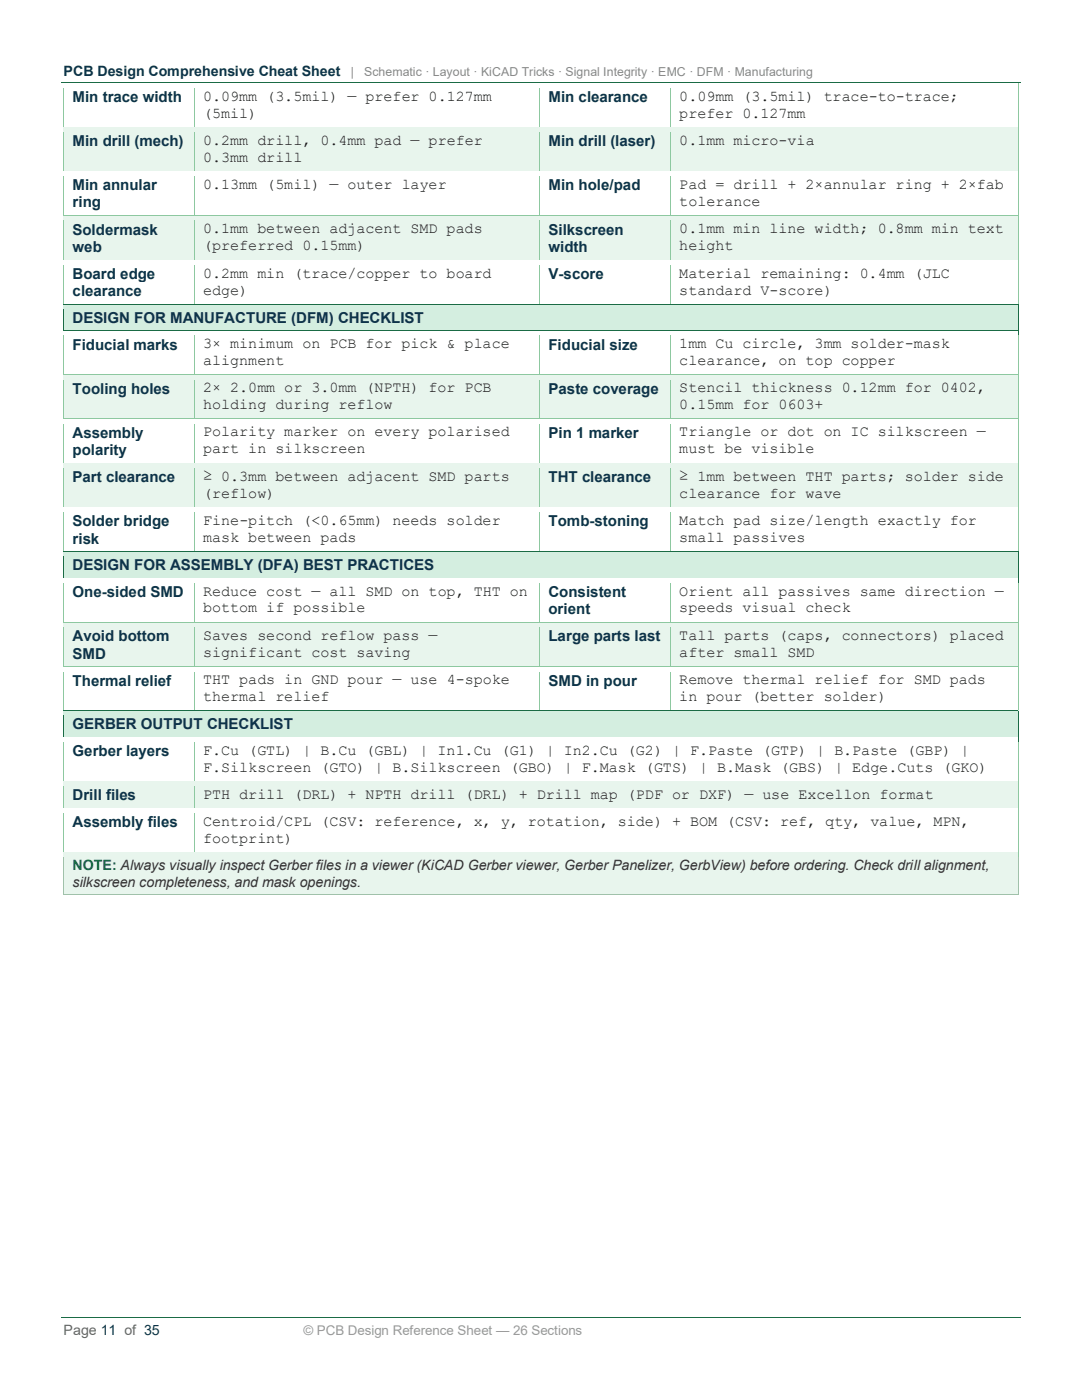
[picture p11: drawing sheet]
<svg xmlns="http://www.w3.org/2000/svg" width="216mm" height="279mm" viewBox="0 0 216 279" stroke-linecap="round" stroke-linejoin="round" font-family="sans-serif">
<defs><g id="words">
<g font-size="3" fill="#0d3349">
<text x="14.5" y="20.4">Min trace width</text>
<text x="109.4" y="20.4">Min clearance</text>
<text x="14.5" y="29.2">Min drill (mech)</text>
<text x="109.4" y="29.2">Min drill (laser)</text>
<text x="14.5" y="38">Min annular</text>
<text x="14.5" y="41.4">ring</text>
<text x="109.4" y="38">Min hole/pad</text>
<text x="14.5" y="46.8">Soldermask</text>
<text x="109.4" y="46.8">Silkscreen</text>
<text x="14.5" y="50.3">web</text>
<text x="109.4" y="50.3">width</text>
<text x="14.5" y="55.7">Board edge</text>
<text x="14.5" y="59.1">clearance</text>
<text x="109.4" y="55.7">V-score</text>
<text x="14.5" y="64.5">DESIGN FOR MANUFACTURE (DFM) CHECKLIST</text>
<text x="14.5" y="69.8">Fiducial marks</text>
<text x="109.4" y="69.8">Fiducial size</text>
<text x="14.5" y="78.6">Tooling holes</text>
<text x="109.4" y="78.6">Paste coverage</text>
<text x="14.5" y="87.4">Assembly</text>
<text x="109.4" y="87.4">Pin 1 marker</text>
<text x="14.5" y="90.8">polarity</text>
<text x="14.5" y="96.2">Part clearance</text>
<text x="109.4" y="96.2">THT clearance</text>
<text x="14.5" y="105">Solder bridge</text>
<text x="109.4" y="105">Tomb-stoning</text>
<text x="14.5" y="108.5">risk</text>
<text x="14.5" y="113.8">DESIGN FOR ASSEMBLY (DFA) BEST PRACTICES</text>
<text x="14.5" y="119.1">One-sided SMD</text>
<text x="109.4" y="119.1">Consistent</text>
<text x="109.4" y="122.6">orient</text>
<text x="14.5" y="128">Avoid bottom</text>
<text x="14.5" y="131.5">SMD</text>
<text x="109.4" y="128">Large parts last</text>
<text x="14.5" y="136.9">Thermal relief</text>
<text x="109.4" y="136.9">SMD in pour</text>
<text x="14.5" y="145.6">GERBER OUTPUT CHECKLIST</text>
<text x="14.5" y="150.9">Gerber layers</text>
<text x="14.5" y="159.7">Drill files</text>
<text x="14.5" y="165.1">Assembly files</text>
</g>
<g font-size="3" fill="#1a1a1a">
<text x="40.5" y="20.1">0.09mm (3.5mil) — prefer 0.127mm</text>
<text x="40.5" y="23.5">(5mil)</text>
<text x="135.5" y="20.1">0.09mm (3.5mil) trace-to-trace;</text>
<text x="135.5" y="23.5">prefer 0.127mm</text>
<text x="40.5" y="28.9">0.2mm drill, 0.4mm pad — prefer</text>
<text x="135.5" y="28.9">0.1mm micro-via</text>
<text x="40.5" y="32.3">0.3mm drill</text>
<text x="40.5" y="37.7">0.13mm (5mil) — outer layer</text>
<text x="135.5" y="37.7">Pad = drill + 2×annular ring + 2×fab</text>
<text x="135.5" y="41.1">tolerance</text>
<text x="40.5" y="46.5">0.1mm between adjacent SMD pads</text>
<text x="135.5" y="46.5">0.1mm min line width; 0.8mm min text</text>
<text x="40.5" y="49.9">(preferred 0.15mm)</text>
<text x="135.5" y="49.9">height</text>
<text x="40.5" y="55.4">0.2mm min (trace/copper to board</text>
<text x="40.5" y="58.8">edge)</text>
<text x="135.5" y="55.4">Material remaining: 0.4mm (JLC</text>
<text x="135.5" y="58.8">standard V-score)</text>
<text x="40.5" y="69.5">3× minimum on PCB for pick &amp; place</text>
<text x="135.5" y="69.5">1mm Cu circle, 3mm solder-mask</text>
<text x="40.5" y="72.9">alignment</text>
<text x="135.5" y="72.9">clearance, on top copper</text>
<text x="40.5" y="78.3">2× 2.0mm or 3.0mm (NPTH) for PCB</text>
<text x="40.5" y="81.7">holding during reflow</text>
<text x="135.5" y="78.3">Stencil thickness 0.12mm for 0402,</text>
<text x="135.5" y="81.7">0.15mm for 0603+</text>
<text x="40.5" y="87.1">Polarity marker on every polarised</text>
<text x="135.5" y="87.1">Triangle or dot on IC silkscreen —</text>
<text x="40.5" y="90.5">part in silkscreen</text>
<text x="40.5" y="95.9">≥ 0.3mm between adjacent SMD parts</text>
<text x="135.5" y="90.5">must be visible</text>
<text x="135.5" y="95.9">≥ 1mm between THT parts; solder side</text>
<text x="40.5" y="99.3">(reflow)</text>
<text x="135.5" y="99.3">clearance for wave</text>
<text x="40.5" y="104.7">Fine-pitch (&lt;0.65mm) needs solder</text>
<text x="135.5" y="104.7">Match pad size/length exactly for</text>
<text x="40.5" y="108.1">mask between pads</text>
<text x="135.5" y="108.1">small passives</text>
<text x="40.5" y="118.8">Reduce cost — all SMD on top, THT on</text>
<text x="135.5" y="118.8">Orient all passives same direction —</text>
<text x="40.5" y="122.2">bottom if possible</text>
<text x="135.5" y="122.2">speeds visual check</text>
<text x="40.5" y="127.7">Saves second reflow pass —</text>
<text x="40.5" y="131.1">significant cost saving</text>
<text x="135.5" y="127.7">Tall parts (caps, connectors) placed</text>
<text x="135.5" y="131.1">after small SMD</text>
<text x="40.5" y="136.6">THT pads in GND pour — use 4-spoke</text>
<text x="135.5" y="136.6">Remove thermal relief for SMD pads</text>
<text x="40.5" y="140">thermal relief</text>
<text x="135.5" y="140">in pour (better solder)</text>
<text x="40.5" y="150.6">F.Cu (GTL) | B.Cu (GBL) | In1.Cu (G1) | In2.Cu (G2) | F.Paste (GTP) | B.Paste (GBP) |</text>
<text x="40.5" y="154">F.Silkscreen (GTO) | B.Silkscreen (GBO) | F.Mask (GTS) | B.Mask (GBS) | Edge.Cuts (GKO)</text>
<text x="40.5" y="159.4">PTH drill (DRL) + NPTH drill (DRL) + Drill map (PDF or DXF) — use Excellon format</text>
<text x="40.5" y="164.8">Centroid/CPL (CSV: reference, x, y, rotation, side) + BOM (CSV: ref, qty, value, MPN,</text>
<text x="40.5" y="168.2">footprint)</text>
</g>
<text font-size="2.8" fill="#0d3349" x="12.7" y="15.2">PCB Design Comprehensive Cheat Sheet</text>
<text font-size="2.8" fill="#1a6b45" x="14.5" y="173.7">NOTE: Always visually inspect Gerber files in a viewer (KiCAD Gerber viewer, Gerber Panelizer, GerbView) before ordering. Check drill alignment,</text>
<text font-size="2.8" fill="#333" x="14.5" y="177">silkscreen completeness, and mask openings.</text>
<text font-size="2.8" fill="#666" x="12.7" y="266.4">Page 11 of 35</text>
<text font-size="2.7" fill="#999" x="60.6" y="266.4">© PCB Design Reference Sheet — 26 Sections</text>
<g font-size="2.5" fill="#888">
<text x="70" y="15.2">|</text>
<text x="72.7" y="15.2">Schematic · Layout · KiCAD Tricks · Signal Integrity · EMC · DFM · Manufacturing</text>
</g>
</g></defs>
<path d="M12.2 16.5h191.5M12.2 262.9h191.5" fill="none" stroke="#1a6b45" stroke-width=".2"/>
<g fill="#fff">
<path d="M12.7 16.6h26v8.8h-26z" fill-rule="evenodd"/>
<path d="M14.5 17.6h22.5v3.5h-22.5z" fill-rule="evenodd"/>
<path d="M38.8 16.6h68.9v8.8h-68.9z" fill-rule="evenodd"/>
<path d="M40.5 17.6h65.4v3.4h-65.4z" fill-rule="evenodd"/>
<path d="M40.5 21h65.4v3.4h-65.4z" fill-rule="evenodd"/>
<path d="M107.7 16.6h26.1v8.8h-26.1z" fill-rule="evenodd"/>
<path d="M109.4 17.6h22.6v3.5h-22.6z" fill-rule="evenodd"/>
<path d="M133.8 16.6h69.4v8.8h-69.4z" fill-rule="evenodd"/>
<path d="M135.5 17.6h66v3.4h-66z" fill-rule="evenodd"/>
<path d="M135.5 21h66v3.4h-66z" fill-rule="evenodd"/>
</g>
<path d="M12.7 16.6v1z" fill-rule="evenodd" fill="#8dc8a0"/>
<path d="M12.7 16.6h26" fill="none" stroke="#8dc8a0" stroke-width=".2"/>
<path d="M12.7 16.6h26v1h-26z" fill-rule="evenodd" fill="#fff"/>
<path d="M38.7 16.6v1z" fill-rule="evenodd" fill="#8dc8a0"/>
<path d="M38.7 16.6h68.9" fill="none" stroke="#8dc8a0" stroke-width=".2"/>
<path d="M38.7 16.6h68.9v1h-68.9z" fill-rule="evenodd" fill="#fff"/>
<path d="M107.6 16.6l.1 1z" fill-rule="evenodd" fill="#8dc8a0"/>
<path d="M107.7 16.6h26" fill="none" stroke="#8dc8a0" stroke-width=".2"/>
<path d="M107.7 16.6h26v1h-26z" fill-rule="evenodd" fill="#fff"/>
<path d="M133.7 16.6l.1 1z" fill-rule="evenodd" fill="#8dc8a0"/>
<path d="M133.8 16.6h69.4" fill="none" stroke="#8dc8a0" stroke-width=".2"/>
<path d="M133.8 16.6h69.4v1h-69.4z" fill-rule="evenodd" fill="#fff"/>
<path d="M203.2 16.6v1z" fill-rule="evenodd" fill="#8dc8a0"/>
<path d="M12.7 24.4h26v1h-26z" fill-rule="evenodd" fill="#fff"/>
<path d="M12.7 17.6v7.8" fill="none" stroke="#8dc8a0" stroke-width=".2"/>
<path d="M38.7 24.4h69v1h-69z" fill-rule="evenodd" fill="#fff"/>
<path d="M38.7 17.6v7.8" fill="none" stroke="#8dc8a0" stroke-width=".2"/>
<path d="M107.7 24.4h26.1v1h-26.1z" fill-rule="evenodd" fill="#fff"/>
<path d="M107.7 17.6v7.8" fill="none" stroke="#8dc8a0" stroke-width=".2"/>
<path d="M133.8 24.4h69.4v1h-69.4z" fill-rule="evenodd" fill="#fff"/>
<path d="M133.7 17.6v7.8M203.2 17.6v7.8" fill="none" stroke="#8dc8a0" stroke-width=".2"/>
<g fill="#e8f5ed">
<path d="M12.7 25.4h26v8.8h-26z" fill-rule="evenodd"/>
<path d="M14.5 26.4h22.5v3.5h-22.5z" fill-rule="evenodd"/>
<path d="M38.8 25.4h68.9v8.8h-68.9z" fill-rule="evenodd"/>
<path d="M40.5 26.4h65.4v3.4h-65.4z" fill-rule="evenodd"/>
<path d="M40.5 29.8h65.4v3.4h-65.4z" fill-rule="evenodd"/>
<path d="M107.7 25.4h26.1v8.8h-26.1z" fill-rule="evenodd"/>
<path d="M109.4 26.4h22.6v3.5h-22.6z" fill-rule="evenodd"/>
<path d="M133.8 25.4h69.4v8.8h-69.4z" fill-rule="evenodd"/>
<path d="M135.5 26.4h66v3.4h-66z" fill-rule="evenodd"/>
</g>
<path d="M12.7 25.4v1z" fill-rule="evenodd" fill="#8dc8a0"/>
<path d="M12.7 25.4h26" fill="none" stroke="#8dc8a0" stroke-width=".2"/>
<path d="M12.7 25.4h26v1h-26z" fill-rule="evenodd" fill="#e8f5ed"/>
<path d="M38.7 25.4v1z" fill-rule="evenodd" fill="#8dc8a0"/>
<path d="M38.7 25.4h68.9" fill="none" stroke="#8dc8a0" stroke-width=".2"/>
<path d="M38.7 25.4h68.9v1h-68.9z" fill-rule="evenodd" fill="#e8f5ed"/>
<path d="M107.6 25.4l.1 1z" fill-rule="evenodd" fill="#8dc8a0"/>
<path d="M107.7 25.4h26" fill="none" stroke="#8dc8a0" stroke-width=".2"/>
<path d="M107.7 25.4h26v1h-26z" fill-rule="evenodd" fill="#e8f5ed"/>
<path d="M133.7 25.4l.1 1z" fill-rule="evenodd" fill="#8dc8a0"/>
<path d="M133.8 25.4h69.4" fill="none" stroke="#8dc8a0" stroke-width=".2"/>
<path d="M133.8 25.4h69.4v1h-69.4z" fill-rule="evenodd" fill="#e8f5ed"/>
<path d="M203.2 25.4v1z" fill-rule="evenodd" fill="#8dc8a0"/>
<path d="M12.7 33.2h26v1h-26z" fill-rule="evenodd" fill="#e8f5ed"/>
<path d="M12.7 26.4v7.8" fill="none" stroke="#8dc8a0" stroke-width=".2"/>
<path d="M38.7 33.2h69v1h-69z" fill-rule="evenodd" fill="#e8f5ed"/>
<path d="M38.7 26.4v7.8" fill="none" stroke="#8dc8a0" stroke-width=".2"/>
<path d="M107.7 33.2h26.1v1h-26.1z" fill-rule="evenodd" fill="#e8f5ed"/>
<path d="M107.7 26.4v7.8" fill="none" stroke="#8dc8a0" stroke-width=".2"/>
<path d="M133.8 33.2h69.4v1h-69.4z" fill-rule="evenodd" fill="#e8f5ed"/>
<path d="M133.7 26.4v7.8M203.2 26.4v7.8" fill="none" stroke="#8dc8a0" stroke-width=".2"/>
<g fill="#fff">
<path d="M12.7 34.2h26v8.8h-26z" fill-rule="evenodd"/>
<path d="M14.5 35.2h22.5v3.4h-22.5z" fill-rule="evenodd"/>
<path d="M14.5 38.6h22.5v3.4h-22.5z" fill-rule="evenodd"/>
<path d="M38.8 34.2h68.9v8.8h-68.9z" fill-rule="evenodd"/>
<path d="M40.5 35.2h65.4v3.4h-65.4z" fill-rule="evenodd"/>
<path d="M107.7 34.2h26.1v8.8h-26.1z" fill-rule="evenodd"/>
<path d="M109.4 35.2h22.6v3.4h-22.6z" fill-rule="evenodd"/>
<path d="M133.8 34.2h69.4v8.8h-69.4z" fill-rule="evenodd"/>
<path d="M135.5 35.2h66v3.4h-66z" fill-rule="evenodd"/>
<path d="M135.5 38.6h66v3.4h-66z" fill-rule="evenodd"/>
</g>
<path d="M12.7 34.2v1z" fill-rule="evenodd" fill="#8dc8a0"/>
<path d="M12.7 34.2h26" fill="none" stroke="#8dc8a0" stroke-width=".2"/>
<path d="M12.7 34.2h26v1h-26z" fill-rule="evenodd" fill="#fff"/>
<path d="M38.7 34.2v1z" fill-rule="evenodd" fill="#8dc8a0"/>
<path d="M38.7 34.2h68.9" fill="none" stroke="#8dc8a0" stroke-width=".2"/>
<path d="M38.7 34.2h68.9v1h-68.9z" fill-rule="evenodd" fill="#fff"/>
<path d="M107.6 34.2l.1 1z" fill-rule="evenodd" fill="#8dc8a0"/>
<path d="M107.7 34.2h26" fill="none" stroke="#8dc8a0" stroke-width=".2"/>
<path d="M107.7 34.2h26v1h-26z" fill-rule="evenodd" fill="#fff"/>
<path d="M133.7 34.2l.1 1z" fill-rule="evenodd" fill="#8dc8a0"/>
<path d="M133.8 34.2h69.4" fill="none" stroke="#8dc8a0" stroke-width=".2"/>
<path d="M133.8 34.2h69.4v1h-69.4z" fill-rule="evenodd" fill="#fff"/>
<path d="M203.2 34.2v1z" fill-rule="evenodd" fill="#8dc8a0"/>
<path d="M12.7 42h26v1h-26z" fill-rule="evenodd" fill="#fff"/>
<path d="M12.7 35.2v7.8" fill="none" stroke="#8dc8a0" stroke-width=".2"/>
<path d="M38.7 42h69v1h-69z" fill-rule="evenodd" fill="#fff"/>
<path d="M38.7 35.2v7.8" fill="none" stroke="#8dc8a0" stroke-width=".2"/>
<path d="M107.7 42h26.1v1h-26.1z" fill-rule="evenodd" fill="#fff"/>
<path d="M107.7 35.2v7.8" fill="none" stroke="#8dc8a0" stroke-width=".2"/>
<path d="M133.8 42h69.4v1h-69.4z" fill-rule="evenodd" fill="#fff"/>
<path d="M133.7 35.2v7.8M203.2 35.2v7.8" fill="none" stroke="#8dc8a0" stroke-width=".2"/>
<g fill="#e8f5ed">
<path d="M12.7 43.1h26v8.8h-26z" fill-rule="evenodd"/>
<path d="M14.5 44h22.5v3.5h-22.5z" fill-rule="evenodd"/>
<path d="M14.5 47.5h22.5v3.4h-22.5z" fill-rule="evenodd"/>
<path d="M38.8 43.1h68.9v8.8h-68.9z" fill-rule="evenodd"/>
<path d="M40.5 44h65.4v3.4h-65.4z" fill-rule="evenodd"/>
<path d="M40.5 47.4h65.4v3.4h-65.4z" fill-rule="evenodd"/>
<path d="M107.7 43.1h26.1v8.8h-26.1z" fill-rule="evenodd"/>
<path d="M109.4 44h22.6v3.5h-22.6z" fill-rule="evenodd"/>
<path d="M109.4 47.5h22.6v3.4h-22.6z" fill-rule="evenodd"/>
<path d="M133.8 43.1h69.4v8.8h-69.4z" fill-rule="evenodd"/>
<path d="M135.5 44h66v3.4h-66z" fill-rule="evenodd"/>
<path d="M135.5 47.4h66v3.4h-66z" fill-rule="evenodd"/>
</g>
<path d="M12.7 43v1z" fill-rule="evenodd" fill="#8dc8a0"/>
<path d="M12.7 43h26" fill="none" stroke="#8dc8a0" stroke-width=".2"/>
<path d="M12.7 43.1h26v.9h-26z" fill-rule="evenodd" fill="#e8f5ed"/>
<path d="M38.7 43v1z" fill-rule="evenodd" fill="#8dc8a0"/>
<path d="M38.7 43h68.9" fill="none" stroke="#8dc8a0" stroke-width=".2"/>
<path d="M38.7 43.1h68.9v.9h-68.9z" fill-rule="evenodd" fill="#e8f5ed"/>
<path d="M107.6 43l.1 1z" fill-rule="evenodd" fill="#8dc8a0"/>
<path d="M107.7 43h26" fill="none" stroke="#8dc8a0" stroke-width=".2"/>
<path d="M107.7 43.1h26v.9h-26z" fill-rule="evenodd" fill="#e8f5ed"/>
<path d="M133.7 43l.1 1z" fill-rule="evenodd" fill="#8dc8a0"/>
<path d="M133.8 43h69.4" fill="none" stroke="#8dc8a0" stroke-width=".2"/>
<path d="M133.8 43.1h69.4v.9h-69.4z" fill-rule="evenodd" fill="#e8f5ed"/>
<path d="M203.2 43v1z" fill-rule="evenodd" fill="#8dc8a0"/>
<path d="M12.7 50.9h26v1h-26z" fill-rule="evenodd" fill="#e8f5ed"/>
<path d="M12.7 44v7.9" fill="none" stroke="#8dc8a0" stroke-width=".2"/>
<path d="M38.7 50.9h69v1h-69z" fill-rule="evenodd" fill="#e8f5ed"/>
<path d="M38.7 44v7.9" fill="none" stroke="#8dc8a0" stroke-width=".2"/>
<path d="M107.7 50.9h26.1v1h-26.1z" fill-rule="evenodd" fill="#e8f5ed"/>
<path d="M107.7 44v7.9" fill="none" stroke="#8dc8a0" stroke-width=".2"/>
<path d="M133.8 50.9h69.4v1h-69.4z" fill-rule="evenodd" fill="#e8f5ed"/>
<path d="M133.7 44v7.9M203.2 44v7.9" fill="none" stroke="#8dc8a0" stroke-width=".2"/>
<g fill="#fff">
<path d="M12.7 52h26v8.8h-26z" fill-rule="evenodd"/>
<path d="M14.5 52.9h22.5v3.5h-22.5z" fill-rule="evenodd"/>
<path d="M14.5 56.4h22.5v3.4h-22.5z" fill-rule="evenodd"/>
<path d="M38.8 52h68.9v8.8h-68.9z" fill-rule="evenodd"/>
<path d="M40.5 52.9h65.4v3.4h-65.4z" fill-rule="evenodd"/>
<path d="M40.5 56.3h65.4v3.4h-65.4z" fill-rule="evenodd"/>
<path d="M107.7 52h26.1v8.8h-26.1z" fill-rule="evenodd"/>
<path d="M109.4 52.9h22.6v3.5h-22.6z" fill-rule="evenodd"/>
<path d="M133.8 52h69.4v8.8h-69.4z" fill-rule="evenodd"/>
<path d="M135.5 52.9h66v3.4h-66z" fill-rule="evenodd"/>
<path d="M135.5 56.3h66v3.4h-66z" fill-rule="evenodd"/>
</g>
<path d="M12.7 51.9v1z" fill-rule="evenodd" fill="#8dc8a0"/>
<path d="M12.7 51.9h26" fill="none" stroke="#8dc8a0" stroke-width=".2"/>
<path d="M12.7 52h26v.9h-26z" fill-rule="evenodd" fill="#fff"/>
<path d="M38.7 51.9v1z" fill-rule="evenodd" fill="#8dc8a0"/>
<path d="M38.7 51.9h68.9" fill="none" stroke="#8dc8a0" stroke-width=".2"/>
<path d="M38.7 52h68.9v.9h-68.9z" fill-rule="evenodd" fill="#fff"/>
<path d="M107.6 51.9l.1 1z" fill-rule="evenodd" fill="#8dc8a0"/>
<path d="M107.7 51.9h26" fill="none" stroke="#8dc8a0" stroke-width=".2"/>
<path d="M107.7 52h26v.9h-26z" fill-rule="evenodd" fill="#fff"/>
<path d="M133.7 51.9l.1 1z" fill-rule="evenodd" fill="#8dc8a0"/>
<path d="M133.8 51.9h69.4" fill="none" stroke="#8dc8a0" stroke-width=".2"/>
<path d="M133.8 52h69.4v.9h-69.4z" fill-rule="evenodd" fill="#fff"/>
<path d="M203.2 51.9v1z" fill-rule="evenodd" fill="#8dc8a0"/>
<path d="M12.7 59.8h26v1h-26z" fill-rule="evenodd" fill="#fff"/>
<path d="M12.7 52.9v7.9" fill="none" stroke="#8dc8a0" stroke-width=".2"/>
<path d="M38.7 59.8h69v1h-69z" fill-rule="evenodd" fill="#fff"/>
<path d="M38.7 52.9v7.9" fill="none" stroke="#8dc8a0" stroke-width=".2"/>
<path d="M107.7 59.8h26.1v1h-26.1z" fill-rule="evenodd" fill="#fff"/>
<path d="M107.7 52.9v7.9" fill="none" stroke="#8dc8a0" stroke-width=".2"/>
<path d="M133.8 59.8h69.4v1h-69.4z" fill-rule="evenodd" fill="#fff"/>
<path d="M133.7 52.9v7.9M203.2 52.9v7.9" fill="none" stroke="#8dc8a0" stroke-width=".2"/>
<g fill="#d4eee0">
<path d="M12.7 60.8h190.5v5.2h-190.5z" fill-rule="evenodd"/>
<path d="M14.5 61.7h187v3.5h-187z" fill-rule="evenodd"/>
</g>
<path d="M12.7 60.8v.9z" fill-rule="evenodd" fill="#1a6b45"/>
<path d="M12.7 60.8h26" fill="none" stroke="#1a6b45" stroke-width=".2"/>
<g fill="#d4eee0">
<path d="M12.7 60.8h26v.9h-26z" fill-rule="evenodd"/>
<path d="M38.7 60.8v.9z" fill-rule="evenodd"/>
</g>
<path d="M38.7 60.8h68.9" fill="none" stroke="#1a6b45" stroke-width=".2"/>
<g fill="#d4eee0">
<path d="M38.7 60.8h68.9v.9h-68.9z" fill-rule="evenodd"/>
<path d="M107.6 60.8l.1 .9z" fill-rule="evenodd"/>
</g>
<path d="M107.7 60.8h26" fill="none" stroke="#1a6b45" stroke-width=".2"/>
<g fill="#d4eee0">
<path d="M107.7 60.8h26v.9h-26z" fill-rule="evenodd"/>
<path d="M133.7 60.8l.1 .9z" fill-rule="evenodd"/>
</g>
<path d="M133.8 60.8h69.4" fill="none" stroke="#1a6b45" stroke-width=".2"/>
<path d="M133.8 60.8h69.4v.9h-69.4z" fill-rule="evenodd" fill="#d4eee0"/>
<path d="M203.2 60.8v.9z" fill-rule="evenodd" fill="#1a6b45"/>
<path d="M12.7 65.1h190.5v.9h-190.5z" fill-rule="evenodd" fill="#d4eee0"/>
<path d="M12.7 61.7v4.3M203.2 61.7v4.3" fill="none" stroke="#1a6b45" stroke-width=".2"/>
<g fill="#fff">
<path d="M12.7 66h26v8.8h-26z" fill-rule="evenodd"/>
<path d="M14.5 67h22.5v3.5h-22.5z" fill-rule="evenodd"/>
<path d="M38.8 66h68.9v8.8h-68.9z" fill-rule="evenodd"/>
<path d="M40.5 67h65.4v3.4h-65.4z" fill-rule="evenodd"/>
<path d="M40.5 70.4h65.4v3.4h-65.4z" fill-rule="evenodd"/>
<path d="M107.7 66h26.1v8.8h-26.1z" fill-rule="evenodd"/>
<path d="M109.4 67h22.6v3.5h-22.6z" fill-rule="evenodd"/>
<path d="M133.8 66h69.4v8.8h-69.4z" fill-rule="evenodd"/>
<path d="M135.5 67h66v3.4h-66z" fill-rule="evenodd"/>
<path d="M135.5 70.4h66v3.4h-66z" fill-rule="evenodd"/>
</g>
<path d="M12.7 66v1z" fill-rule="evenodd" fill="#1a6b45"/>
<path d="M12.7 66h26" fill="none" stroke="#1a6b45" stroke-width=".2"/>
<path d="M12.7 66h26v1h-26z" fill-rule="evenodd" fill="#fff"/>
<path d="M38.7 66v1z" fill-rule="evenodd" fill="#8dc8a0"/>
<path d="M38.7 66h68.9" fill="none" stroke="#1a6b45" stroke-width=".2"/>
<path d="M38.7 66h68.9v1h-68.9z" fill-rule="evenodd" fill="#fff"/>
<path d="M107.6 66l.1 1z" fill-rule="evenodd" fill="#8dc8a0"/>
<path d="M107.7 66h26" fill="none" stroke="#1a6b45" stroke-width=".2"/>
<path d="M107.7 66h26v1h-26z" fill-rule="evenodd" fill="#fff"/>
<path d="M133.7 66l.1 1z" fill-rule="evenodd" fill="#8dc8a0"/>
<path d="M133.8 66h69.4" fill="none" stroke="#1a6b45" stroke-width=".2"/>
<path d="M133.8 66h69.4v1h-69.4z" fill-rule="evenodd" fill="#fff"/>
<path d="M203.2 66v1z" fill-rule="evenodd" fill="#1a6b45"/>
<path d="M12.7 73.8h26v1h-26z" fill-rule="evenodd" fill="#fff"/>
<path d="M12.7 67v7.8" fill="none" stroke="#8dc8a0" stroke-width=".2"/>
<path d="M38.7 73.8h69v1h-69z" fill-rule="evenodd" fill="#fff"/>
<path d="M38.7 67v7.8" fill="none" stroke="#8dc8a0" stroke-width=".2"/>
<path d="M107.7 73.8h26.1v1h-26.1z" fill-rule="evenodd" fill="#fff"/>
<path d="M107.7 67v7.8" fill="none" stroke="#8dc8a0" stroke-width=".2"/>
<path d="M133.8 73.8h69.4v1h-69.4z" fill-rule="evenodd" fill="#fff"/>
<path d="M133.7 67v7.8M203.2 67v7.8" fill="none" stroke="#8dc8a0" stroke-width=".2"/>
<g fill="#e8f5ed">
<path d="M12.7 74.8h26v8.8h-26z" fill-rule="evenodd"/>
<path d="M14.5 75.8h22.5v3.5h-22.5z" fill-rule="evenodd"/>
<path d="M38.8 74.8h68.9v8.8h-68.9z" fill-rule="evenodd"/>
<path d="M40.5 75.8h65.4v3.4h-65.4z" fill-rule="evenodd"/>
<path d="M40.5 79.2h65.4v3.4h-65.4z" fill-rule="evenodd"/>
<path d="M107.7 74.8h26.1v8.8h-26.1z" fill-rule="evenodd"/>
<path d="M109.4 75.8h22.6v3.5h-22.6z" fill-rule="evenodd"/>
<path d="M133.8 74.8h69.4v8.8h-69.4z" fill-rule="evenodd"/>
<path d="M135.5 75.8h66v3.4h-66z" fill-rule="evenodd"/>
<path d="M135.5 79.2h66v3.4h-66z" fill-rule="evenodd"/>
</g>
<path d="M12.7 74.8v1z" fill-rule="evenodd" fill="#8dc8a0"/>
<path d="M12.7 74.8h26" fill="none" stroke="#8dc8a0" stroke-width=".2"/>
<path d="M12.7 74.9h26v.9h-26z" fill-rule="evenodd" fill="#e8f5ed"/>
<path d="M38.7 74.8v1z" fill-rule="evenodd" fill="#8dc8a0"/>
<path d="M38.7 74.8h68.9" fill="none" stroke="#8dc8a0" stroke-width=".2"/>
<path d="M38.7 74.9h68.9v.9h-68.9z" fill-rule="evenodd" fill="#e8f5ed"/>
<path d="M107.6 74.8l.1 1z" fill-rule="evenodd" fill="#8dc8a0"/>
<path d="M107.7 74.8h26" fill="none" stroke="#8dc8a0" stroke-width=".2"/>
<path d="M107.7 74.9h26v.9h-26z" fill-rule="evenodd" fill="#e8f5ed"/>
<path d="M133.7 74.8l.1 1z" fill-rule="evenodd" fill="#8dc8a0"/>
<path d="M133.8 74.8h69.4" fill="none" stroke="#8dc8a0" stroke-width=".2"/>
<path d="M133.8 74.9h69.4v.9h-69.4z" fill-rule="evenodd" fill="#e8f5ed"/>
<path d="M203.2 74.8v1z" fill-rule="evenodd" fill="#8dc8a0"/>
<path d="M12.7 82.6h26v1h-26z" fill-rule="evenodd" fill="#e8f5ed"/>
<path d="M12.7 75.8v7.8" fill="none" stroke="#8dc8a0" stroke-width=".2"/>
<path d="M38.7 82.6h69v1h-69z" fill-rule="evenodd" fill="#e8f5ed"/>
<path d="M38.7 75.8v7.8" fill="none" stroke="#8dc8a0" stroke-width=".2"/>
<path d="M107.7 82.6h26.1v1h-26.1z" fill-rule="evenodd" fill="#e8f5ed"/>
<path d="M107.7 75.8v7.8" fill="none" stroke="#8dc8a0" stroke-width=".2"/>
<path d="M133.8 82.6h69.4v1h-69.4z" fill-rule="evenodd" fill="#e8f5ed"/>
<path d="M133.7 75.8v7.8M203.2 75.8v7.8" fill="none" stroke="#8dc8a0" stroke-width=".2"/>
<g fill="#fff">
<path d="M12.7 83.6h26v8.8h-26z" fill-rule="evenodd"/>
<path d="M14.5 84.6h22.5v3.4h-22.5z" fill-rule="evenodd"/>
<path d="M14.5 88h22.5v3.5h-22.5z" fill-rule="evenodd"/>
<path d="M38.8 83.6h68.9v8.8h-68.9z" fill-rule="evenodd"/>
<path d="M40.5 84.6h65.4v3.4h-65.4z" fill-rule="evenodd"/>
<path d="M40.5 88h65.4v3.4h-65.4z" fill-rule="evenodd"/>
<path d="M107.7 83.6h26.1v8.8h-26.1z" fill-rule="evenodd"/>
<path d="M109.4 84.6h22.6v3.4h-22.6z" fill-rule="evenodd"/>
<path d="M133.8 83.6h69.4v8.8h-69.4z" fill-rule="evenodd"/>
<path d="M135.5 84.6h66v3.4h-66z" fill-rule="evenodd"/>
<path d="M135.5 88h66v3.4h-66z" fill-rule="evenodd"/>
</g>
<path d="M12.7 83.6v1z" fill-rule="evenodd" fill="#8dc8a0"/>
<path d="M12.7 83.6h26" fill="none" stroke="#8dc8a0" stroke-width=".2"/>
<path d="M12.7 83.6h26v1h-26z" fill-rule="evenodd" fill="#fff"/>
<path d="M38.7 83.6v1z" fill-rule="evenodd" fill="#8dc8a0"/>
<path d="M38.7 83.6h68.9" fill="none" stroke="#8dc8a0" stroke-width=".2"/>
<path d="M38.7 83.6h68.9v1h-68.9z" fill-rule="evenodd" fill="#fff"/>
<path d="M107.6 83.6l.1 1z" fill-rule="evenodd" fill="#8dc8a0"/>
<path d="M107.7 83.6h26" fill="none" stroke="#8dc8a0" stroke-width=".2"/>
<path d="M107.7 83.6h26v1h-26z" fill-rule="evenodd" fill="#fff"/>
<path d="M133.7 83.6l.1 1z" fill-rule="evenodd" fill="#8dc8a0"/>
<path d="M133.8 83.6h69.4" fill="none" stroke="#8dc8a0" stroke-width=".2"/>
<path d="M133.8 83.6h69.4v1h-69.4z" fill-rule="evenodd" fill="#fff"/>
<path d="M203.2 83.6v1z" fill-rule="evenodd" fill="#8dc8a0"/>
<path d="M12.7 91.5h26v.9h-26z" fill-rule="evenodd" fill="#fff"/>
<path d="M12.7 84.6v7.8" fill="none" stroke="#8dc8a0" stroke-width=".2"/>
<path d="M38.7 91.5h69v.9h-69z" fill-rule="evenodd" fill="#fff"/>
<path d="M38.7 84.6v7.8" fill="none" stroke="#8dc8a0" stroke-width=".2"/>
<path d="M107.7 91.5h26.1v.9h-26.1z" fill-rule="evenodd" fill="#fff"/>
<path d="M107.7 84.6v7.8" fill="none" stroke="#8dc8a0" stroke-width=".2"/>
<path d="M133.8 91.5h69.4v.9h-69.4z" fill-rule="evenodd" fill="#fff"/>
<path d="M133.7 84.6v7.8M203.2 84.6v7.8" fill="none" stroke="#8dc8a0" stroke-width=".2"/>
<g fill="#e8f5ed">
<path d="M12.7 92.5h26v8.7h-26z" fill-rule="evenodd"/>
<path d="M14.5 93.4h22.5v3.5h-22.5z" fill-rule="evenodd"/>
<path d="M38.8 92.5h68.9v8.7h-68.9z" fill-rule="evenodd"/>
<path d="M40.5 93.4h65.4v3.4h-65.4z" fill-rule="evenodd"/>
<path d="M40.5 96.8h65.4v3.5h-65.4z" fill-rule="evenodd"/>
<path d="M107.7 92.5h26.1v8.7h-26.1z" fill-rule="evenodd"/>
<path d="M109.4 93.4h22.6v3.5h-22.6z" fill-rule="evenodd"/>
<path d="M133.8 92.5h69.4v8.7h-69.4z" fill-rule="evenodd"/>
<path d="M135.5 93.4h66v3.4h-66z" fill-rule="evenodd"/>
<path d="M135.5 96.8h66v3.5h-66z" fill-rule="evenodd"/>
</g>
<path d="M12.7 92.4v1z" fill-rule="evenodd" fill="#8dc8a0"/>
<path d="M12.7 92.5h26" fill="none" stroke="#8dc8a0" stroke-width=".2"/>
<path d="M12.7 92.5h26v.9h-26z" fill-rule="evenodd" fill="#e8f5ed"/>
<path d="M38.7 92.4v1z" fill-rule="evenodd" fill="#8dc8a0"/>
<path d="M38.7 92.5h68.9" fill="none" stroke="#8dc8a0" stroke-width=".2"/>
<path d="M38.7 92.5h68.9v.9h-68.9z" fill-rule="evenodd" fill="#e8f5ed"/>
<path d="M107.6 92.4l.1 1z" fill-rule="evenodd" fill="#8dc8a0"/>
<path d="M107.7 92.5h26" fill="none" stroke="#8dc8a0" stroke-width=".2"/>
<path d="M107.7 92.5h26v.9h-26z" fill-rule="evenodd" fill="#e8f5ed"/>
<path d="M133.7 92.4l.1 1z" fill-rule="evenodd" fill="#8dc8a0"/>
<path d="M133.8 92.5h69.4" fill="none" stroke="#8dc8a0" stroke-width=".2"/>
<path d="M133.8 92.5h69.4v.9h-69.4z" fill-rule="evenodd" fill="#e8f5ed"/>
<path d="M203.2 92.4v1z" fill-rule="evenodd" fill="#8dc8a0"/>
<path d="M12.7 100.2h26v1h-26z" fill-rule="evenodd" fill="#e8f5ed"/>
<path d="M12.7 93.4v7.8" fill="none" stroke="#8dc8a0" stroke-width=".2"/>
<path d="M38.7 100.2h69v1h-69z" fill-rule="evenodd" fill="#e8f5ed"/>
<path d="M38.7 93.4v7.8" fill="none" stroke="#8dc8a0" stroke-width=".2"/>
<path d="M107.7 100.2h26.1v1h-26.1z" fill-rule="evenodd" fill="#e8f5ed"/>
<path d="M107.7 93.4v7.8" fill="none" stroke="#8dc8a0" stroke-width=".2"/>
<path d="M133.8 100.2h69.4v1h-69.4z" fill-rule="evenodd" fill="#e8f5ed"/>
<path d="M133.7 93.4v7.8M203.2 93.4v7.8" fill="none" stroke="#8dc8a0" stroke-width=".2"/>
<g fill="#fff">
<path d="M12.7 101.2h26v8.9h-26z" fill-rule="evenodd"/>
<path d="M14.5 102.2h22.5v3.5h-22.5z" fill-rule="evenodd"/>
<path d="M14.5 105.7h22.5v3.4h-22.5z" fill-rule="evenodd"/>
<path d="M38.8 101.2h68.9v8.9h-68.9z" fill-rule="evenodd"/>
<path d="M40.5 102.2h65.4v3.4h-65.4z" fill-rule="evenodd"/>
<path d="M40.5 105.6h65.4v3.4h-65.4z" fill-rule="evenodd"/>
<path d="M107.7 101.2h26.1v8.9h-26.1z" fill-rule="evenodd"/>
<path d="M109.4 102.2h22.6v3.5h-22.6z" fill-rule="evenodd"/>
<path d="M133.8 101.2h69.4v8.9h-69.4z" fill-rule="evenodd"/>
<path d="M135.5 102.2h66v3.4h-66z" fill-rule="evenodd"/>
<path d="M135.5 105.6h66v3.4h-66z" fill-rule="evenodd"/>
</g>
<path d="M12.7 101.2v1z" fill-rule="evenodd" fill="#8dc8a0"/>
<path d="M12.7 101.2h26" fill="none" stroke="#8dc8a0" stroke-width=".2"/>
<path d="M12.7 101.2h26v1h-26z" fill-rule="evenodd" fill="#fff"/>
<path d="M38.7 101.2v1z" fill-rule="evenodd" fill="#8dc8a0"/>
<path d="M38.7 101.2h68.9" fill="none" stroke="#8dc8a0" stroke-width=".2"/>
<path d="M38.7 101.2h68.9v1h-68.9z" fill-rule="evenodd" fill="#fff"/>
<path d="M107.6 101.2l.1 1z" fill-rule="evenodd" fill="#8dc8a0"/>
<path d="M107.7 101.2h26" fill="none" stroke="#8dc8a0" stroke-width=".2"/>
<path d="M107.7 101.2h26v1h-26z" fill-rule="evenodd" fill="#fff"/>
<path d="M133.7 101.2l.1 1z" fill-rule="evenodd" fill="#8dc8a0"/>
<path d="M133.8 101.2h69.4" fill="none" stroke="#8dc8a0" stroke-width=".2"/>
<path d="M133.8 101.2h69.4v1h-69.4z" fill-rule="evenodd" fill="#fff"/>
<path d="M203.2 101.2v1z" fill-rule="evenodd" fill="#8dc8a0"/>
<path d="M12.7 109.1h26v1h-26z" fill-rule="evenodd" fill="#fff"/>
<path d="M12.7 102.2v7.9" fill="none" stroke="#8dc8a0" stroke-width=".2"/>
<path d="M38.7 109.1h69v1h-69z" fill-rule="evenodd" fill="#fff"/>
<path d="M38.7 102.2v7.9" fill="none" stroke="#8dc8a0" stroke-width=".2"/>
<path d="M107.7 109.1h26.1v1h-26.1z" fill-rule="evenodd" fill="#fff"/>
<path d="M107.7 102.2v7.9" fill="none" stroke="#8dc8a0" stroke-width=".2"/>
<path d="M133.8 109.1h69.4v1h-69.4z" fill-rule="evenodd" fill="#fff"/>
<path d="M133.7 102.2v7.9M203.2 102.2v7.9" fill="none" stroke="#8dc8a0" stroke-width=".2"/>
<g fill="#d4eee0">
<path d="M12.7 110.1h190.5v5.2h-190.5z" fill-rule="evenodd"/>
<path d="M14.5 111h187v3.4h-187z" fill-rule="evenodd"/>
</g>
<path d="M12.7 110.1v.9z" fill-rule="evenodd" fill="#1a6b45"/>
<path d="M12.7 110.1h26" fill="none" stroke="#1a6b45" stroke-width=".2"/>
<g fill="#d4eee0">
<path d="M12.7 110.1h26v.9h-26z" fill-rule="evenodd"/>
<path d="M38.7 110.1v.9z" fill-rule="evenodd"/>
</g>
<path d="M38.7 110.1h68.9" fill="none" stroke="#1a6b45" stroke-width=".2"/>
<g fill="#d4eee0">
<path d="M38.7 110.1h68.9v.9h-68.9z" fill-rule="evenodd"/>
<path d="M107.6 110.1l.1 .9z" fill-rule="evenodd"/>
</g>
<path d="M107.7 110.1h26" fill="none" stroke="#1a6b45" stroke-width=".2"/>
<g fill="#d4eee0">
<path d="M107.7 110.1h26v.9h-26z" fill-rule="evenodd"/>
<path d="M133.7 110.1l.1 .9z" fill-rule="evenodd"/>
</g>
<path d="M133.8 110.1h69.4" fill="none" stroke="#1a6b45" stroke-width=".2"/>
<path d="M133.8 110.1h69.4v.9h-69.4z" fill-rule="evenodd" fill="#d4eee0"/>
<path d="M203.2 110.1v.9z" fill-rule="evenodd" fill="#1a6b45"/>
<path d="M12.7 114.4h190.5v.9h-190.5z" fill-rule="evenodd" fill="#d4eee0"/>
<path d="M12.7 111v4.3M203.2 111v4.3" fill="none" stroke="#1a6b45" stroke-width=".2"/>
<g fill="#fff">
<path d="M12.7 115.4h26v8.8h-26z" fill-rule="evenodd"/>
<path d="M14.5 116.3h22.5v3.5h-22.5z" fill-rule="evenodd"/>
<path d="M38.8 115.4h68.9v8.8h-68.9z" fill-rule="evenodd"/>
<path d="M40.5 116.3h65.4v3.4h-65.4z" fill-rule="evenodd"/>
<path d="M40.5 119.7h65.4v3.4h-65.4z" fill-rule="evenodd"/>
<path d="M107.7 115.4h26.1v8.8h-26.1z" fill-rule="evenodd"/>
<path d="M109.4 116.3h22.6v3.5h-22.6z" fill-rule="evenodd"/>
<path d="M109.4 119.8h22.6v3.4h-22.6z" fill-rule="evenodd"/>
<path d="M133.8 115.4h69.4v8.8h-69.4z" fill-rule="evenodd"/>
<path d="M135.5 116.3h66v3.4h-66z" fill-rule="evenodd"/>
<path d="M135.5 119.7h66v3.4h-66z" fill-rule="evenodd"/>
</g>
<path d="M12.7 115.3v1z" fill-rule="evenodd" fill="#1a6b45"/>
<path d="M12.7 115.4h26" fill="none" stroke="#1a6b45" stroke-width=".2"/>
<path d="M12.7 115.4h26v.9h-26z" fill-rule="evenodd" fill="#fff"/>
<path d="M38.7 115.4v.9z" fill-rule="evenodd" fill="#8dc8a0"/>
<path d="M38.7 115.4h68.9" fill="none" stroke="#1a6b45" stroke-width=".2"/>
<path d="M38.7 115.4h68.9v.9h-68.9z" fill-rule="evenodd" fill="#fff"/>
<path d="M107.6 115.4l.1 .9z" fill-rule="evenodd" fill="#8dc8a0"/>
<path d="M107.7 115.4h26" fill="none" stroke="#1a6b45" stroke-width=".2"/>
<path d="M107.7 115.4h26v.9h-26z" fill-rule="evenodd" fill="#fff"/>
<path d="M133.7 115.4l.1 .9z" fill-rule="evenodd" fill="#8dc8a0"/>
<path d="M133.8 115.4h69.4" fill="none" stroke="#1a6b45" stroke-width=".2"/>
<path d="M133.8 115.4h69.4v.9h-69.4z" fill-rule="evenodd" fill="#fff"/>
<path d="M203.2 115.3v1z" fill-rule="evenodd" fill="#1a6b45"/>
<path d="M12.7 123.2h26v1h-26z" fill-rule="evenodd" fill="#fff"/>
<path d="M12.7 116.3v7.9" fill="none" stroke="#8dc8a0" stroke-width=".2"/>
<path d="M38.7 123.2h69v1h-69z" fill-rule="evenodd" fill="#fff"/>
<path d="M38.7 116.3v7.9" fill="none" stroke="#8dc8a0" stroke-width=".2"/>
<path d="M107.7 123.2h26.1v1h-26.1z" fill-rule="evenodd" fill="#fff"/>
<path d="M107.7 116.3v7.9" fill="none" stroke="#8dc8a0" stroke-width=".2"/>
<path d="M133.8 123.2h69.4v1h-69.4z" fill-rule="evenodd" fill="#fff"/>
<path d="M133.7 116.3v7.9M203.2 116.3v7.9" fill="none" stroke="#8dc8a0" stroke-width=".2"/>
<g fill="#e8f5ed">
<path d="M12.7 124.2h26v8.9h-26z" fill-rule="evenodd"/>
<path d="M14.5 125.2h22.5v3.5h-22.5z" fill-rule="evenodd"/>
<path d="M14.5 128.7h22.5v3.4h-22.5z" fill-rule="evenodd"/>
<path d="M38.8 124.2h68.9v8.9h-68.9z" fill-rule="evenodd"/>
<path d="M40.5 125.2h65.4v3.4h-65.4z" fill-rule="evenodd"/>
<path d="M40.5 128.6h65.4v3.4h-65.4z" fill-rule="evenodd"/>
<path d="M107.7 124.2h26.1v8.9h-26.1z" fill-rule="evenodd"/>
<path d="M109.4 125.2h22.6v3.5h-22.6z" fill-rule="evenodd"/>
<path d="M133.8 124.2h69.4v8.9h-69.4z" fill-rule="evenodd"/>
<path d="M135.5 125.2h66v3.4h-66z" fill-rule="evenodd"/>
<path d="M135.5 128.6h66v3.4h-66z" fill-rule="evenodd"/>
</g>
<path d="M12.7 124.2v1z" fill-rule="evenodd" fill="#8dc8a0"/>
<path d="M12.7 124.2h26" fill="none" stroke="#8dc8a0" stroke-width=".2"/>
<path d="M12.7 124.3h26v.9h-26z" fill-rule="evenodd" fill="#e8f5ed"/>
<path d="M38.7 124.2v1z" fill-rule="evenodd" fill="#8dc8a0"/>
<path d="M38.7 124.2h68.9" fill="none" stroke="#8dc8a0" stroke-width=".2"/>
<path d="M38.7 124.3h68.9v.9h-68.9z" fill-rule="evenodd" fill="#e8f5ed"/>
<path d="M107.6 124.2l.1 1z" fill-rule="evenodd" fill="#8dc8a0"/>
<path d="M107.7 124.2h26" fill="none" stroke="#8dc8a0" stroke-width=".2"/>
<path d="M107.7 124.3h26v.9h-26z" fill-rule="evenodd" fill="#e8f5ed"/>
<path d="M133.7 124.2l.1 1z" fill-rule="evenodd" fill="#8dc8a0"/>
<path d="M133.8 124.2h69.4" fill="none" stroke="#8dc8a0" stroke-width=".2"/>
<path d="M133.8 124.3h69.4v.9h-69.4z" fill-rule="evenodd" fill="#e8f5ed"/>
<path d="M203.2 124.2v1z" fill-rule="evenodd" fill="#8dc8a0"/>
<path d="M12.7 132.1h26v1h-26z" fill-rule="evenodd" fill="#e8f5ed"/>
<path d="M12.7 125.2v7.9" fill="none" stroke="#8dc8a0" stroke-width=".2"/>
<path d="M38.7 132.1h69v1h-69z" fill-rule="evenodd" fill="#e8f5ed"/>
<path d="M38.7 125.2v7.9" fill="none" stroke="#8dc8a0" stroke-width=".2"/>
<path d="M107.7 132.1h26.1v1h-26.1z" fill-rule="evenodd" fill="#e8f5ed"/>
<path d="M107.7 125.2v7.9" fill="none" stroke="#8dc8a0" stroke-width=".2"/>
<path d="M133.8 132.1h69.4v1h-69.4z" fill-rule="evenodd" fill="#e8f5ed"/>
<path d="M133.7 125.2v7.9M203.2 125.2v7.9" fill="none" stroke="#8dc8a0" stroke-width=".2"/>
<g fill="#fff">
<path d="M12.7 133.1h26v8.7h-26z" fill-rule="evenodd"/>
<path d="M14.5 134.1h22.5v3.4h-22.5z" fill-rule="evenodd"/>
<path d="M38.8 133.1h68.9v8.7h-68.9z" fill-rule="evenodd"/>
<path d="M40.5 134.1h65.4v3.4h-65.4z" fill-rule="evenodd"/>
<path d="M40.5 137.5h65.4v3.4h-65.4z" fill-rule="evenodd"/>
<path d="M107.7 133.1h26.1v8.7h-26.1z" fill-rule="evenodd"/>
<path d="M109.4 134.1h22.6v3.4h-22.6z" fill-rule="evenodd"/>
<path d="M133.8 133.1h69.4v8.7h-69.4z" fill-rule="evenodd"/>
<path d="M135.5 134.1h66v3.4h-66z" fill-rule="evenodd"/>
<path d="M135.5 137.5h66v3.4h-66z" fill-rule="evenodd"/>
</g>
<path d="M12.7 133.1v1z" fill-rule="evenodd" fill="#8dc8a0"/>
<path d="M12.7 133.1h26" fill="none" stroke="#8dc8a0" stroke-width=".2"/>
<path d="M12.7 133.1h26v1h-26z" fill-rule="evenodd" fill="#fff"/>
<path d="M38.7 133.1v1z" fill-rule="evenodd" fill="#8dc8a0"/>
<path d="M38.7 133.1h68.9" fill="none" stroke="#8dc8a0" stroke-width=".2"/>
<path d="M38.7 133.1h68.9v1h-68.9z" fill-rule="evenodd" fill="#fff"/>
<path d="M107.6 133.1l.1 1z" fill-rule="evenodd" fill="#8dc8a0"/>
<path d="M107.7 133.1h26" fill="none" stroke="#8dc8a0" stroke-width=".2"/>
<path d="M107.7 133.1h26v1h-26z" fill-rule="evenodd" fill="#fff"/>
<path d="M133.7 133.1l.1 1z" fill-rule="evenodd" fill="#8dc8a0"/>
<path d="M133.8 133.1h69.4" fill="none" stroke="#8dc8a0" stroke-width=".2"/>
<path d="M133.8 133.1h69.4v1h-69.4z" fill-rule="evenodd" fill="#fff"/>
<path d="M203.2 133.1v1z" fill-rule="evenodd" fill="#8dc8a0"/>
<path d="M12.7 140.9h26v.9h-26z" fill-rule="evenodd" fill="#fff"/>
<path d="M12.7 134.1v7.7" fill="none" stroke="#8dc8a0" stroke-width=".2"/>
<path d="M38.7 140.9h69v.9h-69z" fill-rule="evenodd" fill="#fff"/>
<path d="M38.7 134.1v7.7" fill="none" stroke="#8dc8a0" stroke-width=".2"/>
<path d="M107.7 140.9h26.1v.9h-26.1z" fill-rule="evenodd" fill="#fff"/>
<path d="M107.7 134.1v7.7" fill="none" stroke="#8dc8a0" stroke-width=".2"/>
<path d="M133.8 140.9h69.4v.9h-69.4z" fill-rule="evenodd" fill="#fff"/>
<path d="M133.7 134.1v7.7M203.2 134.1v7.7" fill="none" stroke="#8dc8a0" stroke-width=".2"/>
<g fill="#d4eee0">
<path d="M12.7 141.9h190.5v5.2h-190.5z" fill-rule="evenodd"/>
<path d="M14.5 142.8h187v3.4h-187z" fill-rule="evenodd"/>
</g>
<path d="M12.7 141.8v1z" fill-rule="evenodd" fill="#1a6b45"/>
<path d="M12.7 141.9h26" fill="none" stroke="#1a6b45" stroke-width=".2"/>
<g fill="#d4eee0">
<path d="M12.7 141.9h26v.9h-26z" fill-rule="evenodd"/>
<path d="M38.7 141.9v.9z" fill-rule="evenodd"/>
</g>
<path d="M38.7 141.9h68.9" fill="none" stroke="#1a6b45" stroke-width=".2"/>
<g fill="#d4eee0">
<path d="M38.7 141.9h68.9v.9h-68.9z" fill-rule="evenodd"/>
<path d="M107.6 141.9l.1 .9z" fill-rule="evenodd"/>
</g>
<path d="M107.7 141.9h26" fill="none" stroke="#1a6b45" stroke-width=".2"/>
<g fill="#d4eee0">
<path d="M107.7 141.9h26v.9h-26z" fill-rule="evenodd"/>
<path d="M133.7 141.9l.1 .9z" fill-rule="evenodd"/>
</g>
<path d="M133.8 141.9h69.4" fill="none" stroke="#1a6b45" stroke-width=".2"/>
<path d="M133.8 141.9h69.4v.9h-69.4z" fill-rule="evenodd" fill="#d4eee0"/>
<path d="M203.2 141.8v1z" fill-rule="evenodd" fill="#1a6b45"/>
<path d="M12.7 146.2h190.5v.9h-190.5z" fill-rule="evenodd" fill="#d4eee0"/>
<path d="M12.7 142.8v4.3M203.2 142.8v4.3" fill="none" stroke="#1a6b45" stroke-width=".2"/>
<g fill="#fff">
<path d="M12.7 147.1h26v8.8h-26z" fill-rule="evenodd"/>
<path d="M14.5 148.1h22.5v3.4h-22.5z" fill-rule="evenodd"/>
<path d="M38.8 147.1h164.4v8.8h-164.4z" fill-rule="evenodd"/>
<path d="M40.5 148.1h161v3.4h-161z" fill-rule="evenodd"/>
<path d="M40.5 151.5h161v3.4h-161z" fill-rule="evenodd"/>
</g>
<path d="M12.7 147.1v1z" fill-rule="evenodd" fill="#1a6b45"/>
<path d="M12.7 147.1h26" fill="none" stroke="#1a6b45" stroke-width=".2"/>
<path d="M12.7 147.1h26v1h-26z" fill-rule="evenodd" fill="#fff"/>
<path d="M38.7 147.1v1z" fill-rule="evenodd" fill="#8dc8a0"/>
<path d="M38.7 147.1h164.5" fill="none" stroke="#1a6b45" stroke-width=".2"/>
<path d="M38.7 147.1h164.5v1h-164.5z" fill-rule="evenodd" fill="#fff"/>
<path d="M203.2 147.1v1z" fill-rule="evenodd" fill="#1a6b45"/>
<path d="M12.7 154.9h26v1h-26z" fill-rule="evenodd" fill="#fff"/>
<path d="M12.7 148.1v7.8" fill="none" stroke="#8dc8a0" stroke-width=".2"/>
<path d="M38.7 154.9h164.5v1h-164.5z" fill-rule="evenodd" fill="#fff"/>
<path d="M38.7 148.1v7.8M203.2 148.1v7.8" fill="none" stroke="#8dc8a0" stroke-width=".2"/>
<g fill="#e8f5ed">
<path d="M12.7 155.9h26v5.4h-26z" fill-rule="evenodd"/>
<path d="M14.5 156.9h22.5v3.4h-22.5z" fill-rule="evenodd"/>
<path d="M38.8 155.9h164.4v5.4h-164.4z" fill-rule="evenodd"/>
<path d="M40.5 156.9h161v3.4h-161z" fill-rule="evenodd"/>
</g>
<path d="M12.7 155.9v1z" fill-rule="evenodd" fill="#8dc8a0"/>
<path d="M12.7 155.9h26" fill="none" stroke="#8dc8a0" stroke-width=".2"/>
<path d="M12.7 155.9h26v1h-26z" fill-rule="evenodd" fill="#e8f5ed"/>
<path d="M38.7 155.9v1z" fill-rule="evenodd" fill="#8dc8a0"/>
<path d="M38.7 155.9h164.5" fill="none" stroke="#8dc8a0" stroke-width=".2"/>
<path d="M38.7 155.9h164.5v1h-164.5z" fill-rule="evenodd" fill="#e8f5ed"/>
<path d="M203.2 155.9v1z" fill-rule="evenodd" fill="#8dc8a0"/>
<path d="M12.7 160.3h26v1h-26z" fill-rule="evenodd" fill="#e8f5ed"/>
<path d="M12.7 156.9v4.4" fill="none" stroke="#8dc8a0" stroke-width=".2"/>
<path d="M38.7 160.3h164.5v1h-164.5z" fill-rule="evenodd" fill="#e8f5ed"/>
<path d="M38.7 156.9v4.4M203.2 156.9v4.4" fill="none" stroke="#8dc8a0" stroke-width=".2"/>
<g fill="#fff">
<path d="M12.7 161.3h26v8.8h-26z" fill-rule="evenodd"/>
<path d="M14.5 162.3h22.5v3.5h-22.5z" fill-rule="evenodd"/>
<path d="M38.8 161.3h164.4v8.8h-164.4z" fill-rule="evenodd"/>
<path d="M40.5 162.3h161v3.4h-161z" fill-rule="evenodd"/>
<path d="M40.5 165.7h161v3.4h-161z" fill-rule="evenodd"/>
</g>
<path d="M12.7 161.3v1z" fill-rule="evenodd" fill="#8dc8a0"/>
<path d="M12.7 161.3h26" fill="none" stroke="#8dc8a0" stroke-width=".2"/>
<path d="M12.7 161.4h26v.9h-26z" fill-rule="evenodd" fill="#fff"/>
<path d="M38.7 161.3v1z" fill-rule="evenodd" fill="#8dc8a0"/>
<path d="M38.7 161.3h164.5" fill="none" stroke="#8dc8a0" stroke-width=".2"/>
<path d="M38.7 161.4h164.5v.9h-164.5z" fill-rule="evenodd" fill="#fff"/>
<path d="M203.2 161.3v1z" fill-rule="evenodd" fill="#8dc8a0"/>
<path d="M12.7 169.1h26v1h-26z" fill-rule="evenodd" fill="#fff"/>
<path d="M12.7 162.3v7.8" fill="none" stroke="#8dc8a0" stroke-width=".2"/>
<path d="M38.7 169.1h164.5v1h-164.5z" fill-rule="evenodd" fill="#fff"/>
<path d="M38.7 162.3v7.8M203.2 162.3v7.8" fill="none" stroke="#8dc8a0" stroke-width=".2"/>
<g fill="#e8f5ed">
<path d="M12.7 170.1h190.5v8.4h-190.5z" fill-rule="evenodd"/>
<path d="M14.5 171.1h187v3.2h-187z" fill-rule="evenodd"/>
<path d="M14.5 174.3h187v3.3h-187z" fill-rule="evenodd"/>
</g>
<path d="M12.7 170.1v1z" fill-rule="evenodd" fill="#8dc8a0"/>
<path d="M12.7 170.1h26" fill="none" stroke="#8dc8a0" stroke-width=".2"/>
<g fill="#e8f5ed">
<path d="M12.7 170.1h26v1h-26z" fill-rule="evenodd"/>
<path d="M38.7 170.1v1z" fill-rule="evenodd"/>
</g>
<path d="M38.7 170.1h164.5" fill="none" stroke="#8dc8a0" stroke-width=".2"/>
<path d="M38.7 170.1h164.5v1h-164.5z" fill-rule="evenodd" fill="#e8f5ed"/>
<path d="M203.2 170.1v1z" fill-rule="evenodd" fill="#8dc8a0"/>
<path d="M12.7 177.6h190.5v.9h-190.5z" fill-rule="evenodd" fill="#e8f5ed"/>
<path d="M12.7 171.1v7.4" fill="none" stroke="#9dc3a0" stroke-width=".2"/>
<path d="M12.7 178.6h190.5M203.2 171.1v7.4" fill="none" stroke="#9dc3a0" stroke-width=".2"/>
<use href="#words"/>
</svg>
